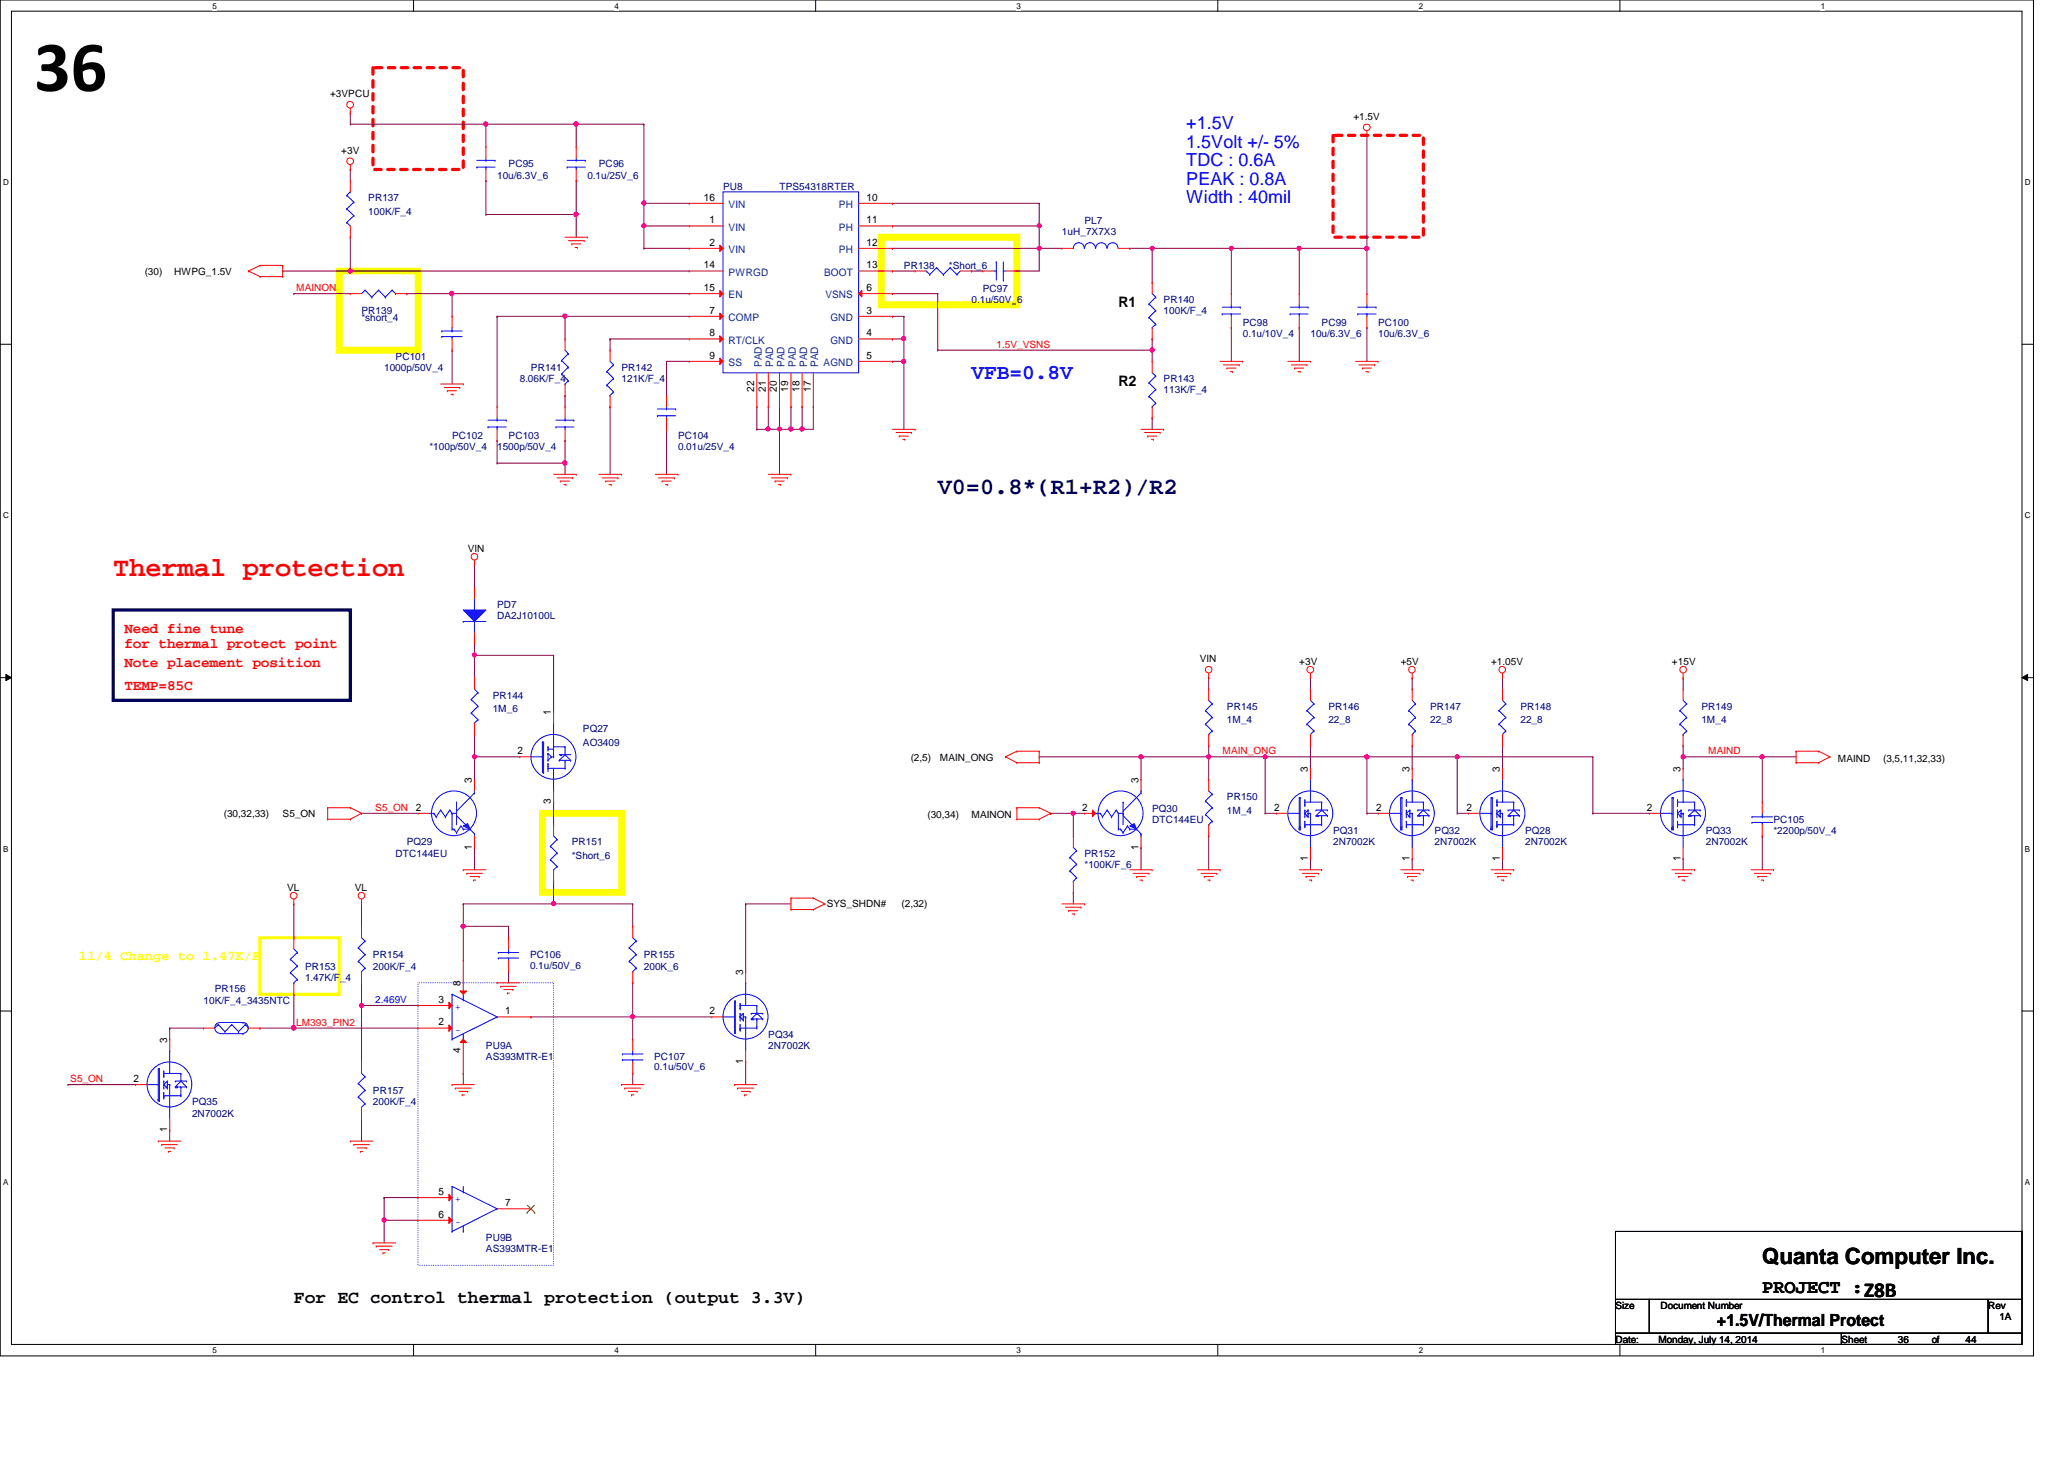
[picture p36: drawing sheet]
<svg xmlns="http://www.w3.org/2000/svg" width="297mm" height="210mm" viewBox="0 0 297 210" stroke-linecap="round" stroke-linejoin="round" font-family="sans-serif">
<defs><g id="words">
<text font-size="10.4" x="4.9" y="13.1">36</text>
<text font-size="3.9" fill="#f00" x="16.3" y="82.9">Thermal protection</text>
<text font-size="3.4" fill="#000040" x="135" y="71">V0=0.8*(R1+R2)/R2</text>
<text font-size="3.2" x="253.6" y="181.8">Quanta Computer Inc.</text>
<text font-size="3" fill="#00f" x="139.8" y="54.5">VFB=0.8V</text>
<text font-size="2.8" x="253.6" y="186">PROJECT :Z8B</text>
<g font-size="2.6" fill="#00f">
<text x="170.7" y="18.6">+1.5V</text>
<text x="170.7" y="21.3">1.5Volt +/- 5%</text>
<text x="170.7" y="23.9">TDC : 0.6A</text>
<text x="170.7" y="26.6">PEAK : 0.8A</text>
<text x="170.7" y="29.3">Width : 40mil</text>
</g>
<text font-size="2.6" x="42.3" y="187.4">For EC control thermal protection (output 3.3V)</text>
<text font-size="2.4" x="247.1" y="190.8">+1.5V/Thermal Protect</text>
<g font-size="2.1">
<text x="160.9" y="44.2">R1</text>
<text x="160.9" y="55.5">R2</text>
</g>
<g font-size="2.1" fill="#f00">
<text x="17.9" y="91.1">Need fine tune</text>
<text x="17.9" y="93.2">for thermal protect point</text>
<text x="17.9" y="96">Note placement position</text>
<text x="17.9" y="99.2">TEMP=85C</text>
</g>
<text font-size="1.9" fill="#ff0" x="11.4" y="138.1">11/4 Change to 1.47K/F</text>
<g font-size="1.5">
<text x="101.3" y="28.9">16</text>
<text x="124.7" y="28.9">10</text>
<text x="102.1" y="35.3">2</text>
<text x="102.1" y="32.1">1</text>
<text x="124.7" y="32.1">11</text>
<text x="124.7" y="35.3">12</text>
<text x="101.3" y="38.6">14</text>
<text x="101.3" y="41.9">15</text>
<text x="124.7" y="41.9">6</text>
<text x="124.7" y="38.6">13</text>
<text x="102.1" y="45.1">7</text>
<text x="124.7" y="45.1">3</text>
<text x="102.1" y="48.4">8</text>
<text x="102.1" y="51.6">9</text>
<text x="124.7" y="48.4">4</text>
<text x="124.7" y="51.6">5</text>
<text x="108.5" y="56.4" transform="rotate(-90 108.5 56.4)">22</text>
<text x="110.2" y="56.4" transform="rotate(-90 110.2 56.4)">21</text>
<text x="111.8" y="56.4" transform="rotate(-90 111.8 56.4)">20</text>
<text x="113.5" y="56.4" transform="rotate(-90 113.5 56.4)">19</text>
<text x="115.1" y="56.4" transform="rotate(-90 115.1 56.4)">18</text>
<text x="116.7" y="56.4" transform="rotate(-90 116.7 56.4)">17</text>
<text x="79.3" y="102.9" transform="rotate(-90 79.3 102.9)">1</text>
<text x="67.9" y="112.6" transform="rotate(-90 67.9 112.6)">3</text>
<text x="74.5" y="108.5">2</text>
<text x="163.8" y="112.6" transform="rotate(-90 163.8 112.6)">3</text>
<text x="188.2" y="111" transform="rotate(-90 188.2 111)">3</text>
<text x="202.9" y="111" transform="rotate(-90 202.9 111)">3</text>
<text x="215.9" y="111" transform="rotate(-90 215.9 111)">3</text>
<text x="241.8" y="111" transform="rotate(-90 241.8 111)">3</text>
<text x="59.9" y="116.6">2</text>
<text x="79.3" y="115.7" transform="rotate(-90 79.3 115.7)">3</text>
<text x="155.7" y="116.6">2</text>
<text x="183.4" y="116.6">2</text>
<text x="198" y="116.6">2</text>
<text x="211" y="116.6">2</text>
<text x="237" y="116.6">2</text>
<text x="67.9" y="122.2" transform="rotate(-90 67.9 122.2)">1</text>
<text x="163.8" y="122.2" transform="rotate(-90 163.8 122.2)">1</text>
<text x="188.2" y="123.9" transform="rotate(-90 188.2 123.9)">1</text>
<text x="202.9" y="123.9" transform="rotate(-90 202.9 123.9)">1</text>
<text x="215.9" y="123.9" transform="rotate(-90 215.9 123.9)">1</text>
<text x="241.8" y="123.9" transform="rotate(-90 241.8 123.9)">1</text>
<text x="66.3" y="141.9" transform="rotate(-90 66.3 141.9)">8</text>
<text x="106.9" y="140.3" transform="rotate(-90 106.9 140.3)">3</text>
<text x="63.1" y="144.3">3</text>
<text x="63.1" y="147.5">2</text>
<text x="72.7" y="145.9">1</text>
<text x="102.1" y="145.9">2</text>
<text x="19.2" y="155.7">2</text>
<text x="24" y="150" transform="rotate(-90 24 150)">3</text>
<text x="66.3" y="151.5" transform="rotate(-90 66.3 151.5)">4</text>
<text x="106.9" y="153.1" transform="rotate(-90 106.9 153.1)">1</text>
<text x="24" y="162.9" transform="rotate(-90 24 162.9)">1</text>
<text x="63.1" y="171.9">5</text>
<text x="72.7" y="173.5">7</text>
<text x="63.1" y="175.2">6</text>
</g>
<g font-size="1.5" fill="#004080">
<text x="104.9" y="29.9">VIN</text>
<text x="120.7" y="29.9">PH</text>
<text x="104.9" y="33.2">VIN</text>
<text x="120.7" y="33.2">PH</text>
<text x="104.9" y="36.4">VIN</text>
<text x="104.9" y="39.7">PWRGD</text>
<text x="118.6" y="39.7">BOOT</text>
<text x="120.7" y="36.4">PH</text>
<text x="104.9" y="42.9">EN</text>
<text x="104.9" y="46.2">COMP</text>
<text x="118.8" y="42.9">VSNS</text>
<text x="119.5" y="46.2">GND</text>
<text x="104.9" y="49.4">RT/CLK</text>
<text x="104.9" y="52.7">SS</text>
<text x="109.6" y="52.8" transform="rotate(-90 109.6 52.8)">PAD</text>
<text x="111.3" y="52.8" transform="rotate(-90 111.3 52.8)">PAD</text>
<text x="112.9" y="52.8" transform="rotate(-90 112.9 52.8)">PAD</text>
<text x="114.6" y="52.8" transform="rotate(-90 114.6 52.8)">PAD</text>
<text x="116.2" y="52.8" transform="rotate(-90 116.2 52.8)">PAD</text>
<text x="117.8" y="52.8" transform="rotate(-90 117.8 52.8)">PAD</text>
<text x="118.5" y="52.7">AGND</text>
<text x="119.5" y="49.4">GND</text>
</g>
<g font-size="1.4">
<text x="47.5" y="14">+3VPCU</text>
<text x="194.8" y="17.3">+1.5V</text>
<text x="49.1" y="22.1">+3V</text>
<text x="20.8" y="39.5">(30)</text>
<text x="25.1" y="39.5">HWPG_1.5V</text>
<text x="67.3" y="79.4">VIN</text>
<text x="172.7" y="95.3">VIN</text>
<text x="187" y="95.6">+3V</text>
<text x="201.6" y="95.6">+5V</text>
<text x="214.6" y="95.6">+1.05V</text>
<text x="240.6" y="95.6">+15V</text>
<text x="131.1" y="109.4">(2,5)</text>
<text x="135.3" y="109.4">MAIN_ONG</text>
<text x="264.5" y="109.6">MAIND</text>
<text x="271" y="109.6">(3,5,11,32,33)</text>
<text x="32.2" y="117.6">(30,32,33)</text>
<text x="40.7" y="117.6">S5_ON</text>
<text x="133.5" y="117.7">(30,34)</text>
<text x="139.8" y="117.7">MAINON</text>
<text x="41.3" y="128.1">VL</text>
<text x="51.1" y="128.1">VL</text>
<text x="119" y="130.6">SYS_SHDN#</text>
<text x="129.7" y="130.6">(2,32)</text>
<text x="232.5" y="188.3">Size</text>
<text x="239" y="188.3">Document Number</text>
<text x="286.1" y="188.3">Rev</text>
<text x="287.7" y="189.9">1A</text>
<text x="232.5" y="193.2">Date:</text>
<text x="238.7" y="193.2">Monday, July 14, 2014</text>
<text x="265" y="193.2">Sheet</text>
<text x="273.1" y="193.2">36</text>
<text x="278" y="193.2">of</text>
<text x="282.9" y="193.2">44</text>
</g>
<g font-size="1.4" fill="#000080">
<text x="53" y="29">PR137</text>
<text x="71.5" y="25.7">10u/6.3V_6</text>
<text x="73.2" y="24.1">PC95</text>
<text x="84.5" y="25.7">0.1u/25V_6</text>
<text x="86.2" y="24.1">PC96</text>
<text x="104.1" y="27.3">PU8</text>
<text x="112.2" y="27.3">TPS54318RTER</text>
<text x="53" y="30.9">100K/F_4</text>
<text x="152.8" y="33.9">1uH_7X7X3</text>
<text x="156.1" y="32.2">PL7</text>
<text x="130.1" y="38.7">PR138</text>
<text x="136.6" y="38.7">*Short_6</text>
<text x="141.4" y="42">PC97</text>
<text x="52" y="45.2">PR139</text>
<text x="52" y="46.2">*short_4</text>
<text x="139.8" y="43.6">0.1u/50V_6</text>
<text x="167.5" y="43.6">PR140</text>
<text x="167.5" y="45.2">100K/F_4</text>
<text x="178.9" y="46.9">PC98</text>
<text x="190.2" y="46.9">PC99</text>
<text x="198.3" y="46.9">PC100</text>
<text x="55.3" y="53.3">1000p/50V_4</text>
<text x="56.9" y="51.7">PC101</text>
<text x="76.4" y="53.3">PR141</text>
<text x="89.4" y="53.3">PR142</text>
<text x="178.9" y="48.5">0.1u/10V_4</text>
<text x="188.6" y="48.5">10u/6.3V_6</text>
<text x="198.3" y="48.5">10u/6.3V_6</text>
<text x="74.8" y="55">8.06K/F_4</text>
<text x="89.4" y="55">121K/F_4</text>
<text x="167.5" y="55">PR143</text>
<text x="167.5" y="56.6">113K/F_4</text>
<text x="61.8" y="64.7">*100p/50V_4</text>
<text x="65.1" y="63.1">PC102</text>
<text x="71.5" y="64.7">1500p/50V_4</text>
<text x="73.2" y="63.1">PC103</text>
<text x="97.6" y="63.1">PC104</text>
<text x="97.6" y="64.7">0.01u/25V_4</text>
<text x="71.5" y="87.5">PD7</text>
<text x="71.5" y="89.1">DA2J10100L</text>
<text x="70.9" y="100.5">PR144</text>
<text x="70.9" y="102.4">1M_6</text>
<text x="83.9" y="105.4">PQ27</text>
<text x="83.9" y="107.3">AO3409</text>
<text x="176.6" y="102.1">PR145</text>
<text x="176.6" y="104.1">1M_4</text>
<text x="191.2" y="102.1">PR146</text>
<text x="191.2" y="104.1">22_8</text>
<text x="205.8" y="102.1">PR147</text>
<text x="205.8" y="104.1">22_8</text>
<text x="218.8" y="102.1">PR148</text>
<text x="218.8" y="104.1">22_8</text>
<text x="244.9" y="102.1">PR149</text>
<text x="244.9" y="104.1">1M_4</text>
<text x="165.8" y="116.8">PQ30</text>
<text x="165.8" y="118.4">DTC144EU</text>
<text x="176.6" y="115.1">PR150</text>
<text x="176.6" y="117.1">1M_4</text>
<text x="255.2" y="118.4">PC105</text>
<text x="56.9" y="123.3">DTC144EU</text>
<text x="58.5" y="121.6">PQ29</text>
<text x="82.3" y="121.6">PR151</text>
<text x="82.3" y="123.6">*Short_6</text>
<text x="156.1" y="123.3">PR152</text>
<text x="156.1" y="124.9">*100K/F_6</text>
<text x="191.9" y="120">PQ31</text>
<text x="191.9" y="121.6">2N7002K</text>
<text x="206.5" y="120">PQ32</text>
<text x="206.5" y="121.6">2N7002K</text>
<text x="219.5" y="120">PQ28</text>
<text x="219.5" y="121.6">2N7002K</text>
<text x="245.5" y="120">PQ33</text>
<text x="245.5" y="121.6">2N7002K</text>
<text x="255.2" y="120">*2200p/50V_4</text>
<text x="53.7" y="137.9">PR154</text>
<text x="76.3" y="137.9">PC106</text>
<text x="92.7" y="137.9">PR155</text>
<text x="30.9" y="142.7">PR156</text>
<text x="43.9" y="139.5">PR153</text>
<text x="43.9" y="141.1">1.47K/F_4</text>
<text x="53.7" y="139.5">200K/F_4</text>
<text x="76.3" y="139.4">0.1u/50V_6</text>
<text x="92.7" y="139.5">200K_6</text>
<text x="29.3" y="144.4">10K/F_4_3435NTC</text>
<text x="110.6" y="149.3">PQ34</text>
<text x="69.9" y="150.9">PU9A</text>
<text x="69.9" y="152.5">AS393MTR-E1</text>
<text x="94.1" y="152.5">PC107</text>
<text x="94.1" y="154">0.1u/50V_6</text>
<text x="110.6" y="150.9">2N7002K</text>
<text x="27.6" y="159">PQ35</text>
<text x="27.6" y="160.7">2N7002K</text>
<text x="53.7" y="157.4">PR157</text>
<text x="53.7" y="159">200K/F_4</text>
<text x="69.9" y="178.5">PU9B</text>
<text x="69.9" y="180.2">AS393MTR-E1</text>
</g>
<g font-size="1.4" fill="#f00">
<text x="42.6" y="41.9">MAINON</text>
<text x="143.4" y="50">1.5V_VSNS</text>
<text x="175.9" y="108.5">MAIN_ONG</text>
<text x="245.8" y="108.5">MAIND</text>
<text x="54" y="116.7">S5_ON</text>
<text x="42.6" y="147.6">LM393_PIN2</text>
<text x="10.1" y="155.7">S5_ON</text>
</g>
<g font-size="1.4" fill="#00f">
<text x="54" y="144.3">2.469V</text>
<text x="65.5" y="145.4">+</text>
<text x="65.5" y="148.6">-</text>
<text x="65.5" y="173">+</text>
<text x="65.5" y="176.2">-</text>
</g>
<g font-size="1.2">
<text x="30.6" y="1.2">5</text>
<text x="88.4" y="1.2">4</text>
<text x="146.3" y="1.2">3</text>
<text x="204.2" y="1.2">2</text>
<text x="262" y="1.2">1</text>
<text x=".5" y="26.6">D</text>
<text x="291.4" y="26.6">D</text>
<text x=".5" y="74.5">C</text>
<text x="291.4" y="74.5">C</text>
<text x=".5" y="122.5">B</text>
<text x="291.4" y="122.5">B</text>
<text x=".5" y="170.5">A</text>
<text x="291.4" y="170.5">A</text>
<text x="30.6" y="194.6">5</text>
<text x="88.4" y="194.6">4</text>
<text x="146.3" y="194.6">3</text>
<text x="204.2" y="194.6">2</text>
<text x="262" y="194.6">1</text>
</g>
</g></defs>
<path d="M0 0h292.6v195.1h-292.6zM1.6 1.6h289.4v191.8h-289.4z" fill="none" stroke="#000" stroke-width=".14"/>
<g fill="#fff">
<path d="M30.6 .2h.6v1.3h-.6z"/>
<path d="M30.6 193.6h.6v1.3h-.6z"/>
</g>
<path d="M59.5 0v1.6M59.5 193.4v1.6" fill="none" stroke="#000" stroke-width=".14"/>
<g fill="#fff">
<path d="M88.4 .2h.6v1.3h-.6z"/>
<path d="M88.4 193.6h.6v1.3h-.6z"/>
</g>
<path d="M117.4 0v1.6M117.4 193.4v1.6" fill="none" stroke="#000" stroke-width=".14"/>
<g fill="#fff">
<path d="M146.3 .2h.6v1.3h-.6z"/>
<path d="M146.3 193.6h.6v1.3h-.6z"/>
</g>
<path d="M175.3 0v1.6M175.3 193.4v1.6" fill="none" stroke="#000" stroke-width=".14"/>
<g fill="#fff">
<path d="M204.2 .2h.6v1.3h-.6z"/>
<path d="M204.2 193.6h.6v1.3h-.6z"/>
</g>
<path d="M233.1 0v1.6M233.1 193.4v1.6" fill="none" stroke="#000" stroke-width=".14"/>
<g fill="#fff">
<path d="M262 .2h.6v1.3h-.6z"/>
<path d="M262 193.6h.6v1.3h-.6z"/>
<path d="M.5 25.6h.8v1.3h-.8z"/>
<path d="M291.4 25.6h.8v1.3h-.8z"/>
<path d="M.5 73.5h.8v1.3h-.8z"/>
<path d="M291.4 73.5h.8v1.3h-.8z"/>
</g>
<path d="M0 49.5h1.6M291 49.5h1.6" fill="none" stroke="#000" stroke-width=".14"/>
<g fill="#fff">
<path d="M.5 121.5h.7v1.3h-.7z"/>
<path d="M291.4 121.5h.7v1.3h-.7z"/>
</g>
<path d="M0 97.5h1.6M.8 97l.8 .5-.8 .4zM291 97.5l.8-.5v.9zM291 97.5h1.6" fill="none" stroke="#000" stroke-width=".14"/>
<path d="M.8 97l.8 .5-.8 .4zM291 97.5l.8-.5v.9z" fill="#000"/>
<g fill="#fff">
<path d="M.5 169.4h.7v1.3h-.7z"/>
<path d="M291.4 169.4h.7v1.3h-.7z"/>
</g>
<path d="M0 145.5h1.6M291 145.5h1.6" fill="none" stroke="#000" stroke-width=".14"/>
<path d="M16.3 87.8h34.1v13h-34.1z" fill="none" stroke="#000040" stroke-width=".47"/>
<path d="M60.2 141.4h19.5v40.6h-19.5z" fill="none" stroke="#00f" stroke-width=".14" stroke-dasharray="0 .3"/>
<path d="M37.4 134.9h11.4v8.1h-11.4z" fill="none" stroke="#ff0" stroke-width=".47"/>
<path d="M53.7 9.7h13v14.7h-13zM191.9 19.5h12.9v14.6h-12.9z" fill="none" stroke="#f00" stroke-width=".47" stroke-dasharray=".9 .9"/>
<path d="M48.8 39h11.4v11.4h-11.4zM126.8 34.1h19.5v9.8h-19.5zM78.1 117h11.3v11.4h-11.3z" fill="none" stroke="#ff0" stroke-width=".97"/>
<path d="M50.4 24.4h.1M50.4 34.1h.1M50.4 24.4v1.6M50.4 34.1v4.9M128.4 42.2h.1M128.4 42.2h6.6M135 42.2h.1M135 50.4h.1M135 42.2v8.2M135 50.4h30.8" fill="none" stroke="#800040" stroke-width=".14"/>
<circle cx="165.8" cy="50.4" r=".31" fill="#f0f"/>
<circle cx="165.8" cy="50.4" r=".31" fill="none" stroke="#f0f" stroke-width=".14"/>
<path d="M130.1 52h.1M130.1 52v9.8M165.8 48.8h.1M165.8 48.8v1.6" fill="none" stroke="#800040" stroke-width=".14"/>
<circle cx="130" cy="52" r=".3" fill="#f0f"/>
<circle cx="130" cy="52" r=".3" fill="none" stroke="#f0f" stroke-width=".14"/>
<g fill="none" stroke="#800040" stroke-width=".14">
<path d="M50.4 17.9h.1M50.4 17.9h19.5M110.6 58.5h.1M110.6 58.5v3.3M112.2 58.5h.1M112.2 58.5v3.3M113.8 58.5h.1M113.8 58.5v3.3M115.4 58.5h.1M115.4 58.5v3.3h-1.6M113.8 61.8h.1M42.3 143h.1"/>
<path d="M42.3 143v4.9"/>
</g>
<circle cx="110.5" cy="61.7" r=".3" fill="#f0f"/>
<circle cx="110.5" cy="61.7" r=".3" fill="none" stroke="#f0f" stroke-width=".14"/>
<path d="M92.7 17.9h.1M92.7 17.9v11.4M69.9 30.9h.1M69.9 30.9h13M108.9 58.5h.1M108.9 58.5v3.3M117 58.5h.1M117 58.5v3.3h-1.6M110.6 61.8h.1M110.6 61.8h1.6M115.4 61.8h.1" fill="none" stroke="#800040" stroke-width=".14"/>
<circle cx="115.4" cy="61.7" r=".31" fill="#f0f"/>
<circle cx="115.4" cy="61.7" r=".31" fill="none" stroke="#f0f" stroke-width=".14"/>
<path d="M69.9 17.9h.1M69.9 17.9v3.2" fill="none" stroke="#800040" stroke-width=".14"/>
<circle cx="69.9" cy="17.8" r=".31" fill="#f0f"/>
<circle cx="69.9" cy="17.8" r=".31" fill="none" stroke="#f0f" stroke-width=".14"/>
<path d="M196.7 19.5h.1M196.7 19.5v16.2M128.4 39h.1M128.4 32.5h.1M128.4 39h3.3M149.6 35.7h.1M149.6 29.3h.1M149.6 35.7h3.2M149.6 29.3v3.2h-21.2M149.6 35.7v3.3" fill="none" stroke="#800040" stroke-width=".14"/>
<circle cx="149.6" cy="32.5" r=".3" fill="#f0f"/>
<circle cx="149.6" cy="32.5" r=".3" fill="none" stroke="#f0f" stroke-width=".14"/>
<path d="M128.4 29.3h.1M128.4 29.3h21.2M128.4 45.5h.1M128.4 48.8h.1M128.4 45.5h1.7M128.4 48.8h1.7" fill="none" stroke="#800040" stroke-width=".14"/>
<circle cx="130" cy="48.7" r=".3" fill="#f0f"/>
<circle cx="130" cy="48.7" r=".3" fill="none" stroke="#f0f" stroke-width=".14"/>
<path d="M162.6 35.7h.1M162.6 35.7h3.2M165.8 35.7h.1M165.8 35.7v4.9M187 35.7h.1M187 35.7h9.7M128.4 52h.1M128.4 52h1.7" fill="none" stroke="#800040" stroke-width=".14"/>
<circle cx="196.7" cy="35.7" r=".31" fill="#f0f"/>
<circle cx="196.7" cy="35.7" r=".31" fill="none" stroke="#f0f" stroke-width=".14"/>
<circle cx="186.9" cy="35.7" r=".3" fill="#f0f"/>
<circle cx="186.9" cy="35.7" r=".3" fill="none" stroke="#f0f" stroke-width=".14"/>
<path d="M71.5 45.5h.1M71.5 45.5h9.8M71.5 45.5v13M71.5 63.4h.1M71.5 63.4v3.2M81.3 66.6h.1M81.3 66.6v1.6" fill="none" stroke="#800040" stroke-width=".14"/>
<circle cx="81.3" cy="66.6" r=".31" fill="#f0f"/>
<circle cx="81.3" cy="66.6" r=".31" fill="none" stroke="#f0f" stroke-width=".14"/>
<path d="M139.8 39h.1M139.8 39h1.6M146.3 39h.1M146.3 39h3.3M71.5 66.6h.1M81.3 63.4h.1M81.3 63.4v3.2h-9.8M112.2 61.8h.1M112.2 61.8v6.4" fill="none" stroke="#800040" stroke-width=".14"/>
<circle cx="112.2" cy="61.7" r=".3" fill="#f0f"/>
<circle cx="112.2" cy="61.7" r=".3" fill="none" stroke="#f0f" stroke-width=".14"/>
<g fill="none" stroke="#800040" stroke-width=".14">
<path d="M81.3 56.9h.1M81.3 45.5h.1M81.3 56.9v1.6M81.3 45.5h17.9M87.8 48.8h.1M87.8 58.5h.1M87.8 48.8h11.4M87.8 48.8v1.6M87.8 58.5v9.7M95.9 52h.1M95.9 52v4.9M95.9 52h3.3"/>
<path d="M95.9 61.8h.1M95.9 61.8v6.4"/>
</g>
<circle cx="81.3" cy="45.5" r=".3" fill="#f0f"/>
<circle cx="81.3" cy="45.5" r=".3" fill="none" stroke="#f0f" stroke-width=".14"/>
<path d="M82.9 17.9h.1M82.9 17.9h9.8M81.3 45.5h.1M81.3 45.5v3.3" fill="none" stroke="#800040" stroke-width=".14"/>
<circle cx="82.9" cy="17.8" r=".32" fill="#f0f"/>
<circle cx="82.9" cy="17.8" r=".32" fill="none" stroke="#f0f" stroke-width=".14"/>
<path d="M69.9 17.9h.1M69.9 17.9h13M82.9 17.9h.1M82.9 17.9v3.2M69.9 26h.1M69.9 26v4.9M82.9 30.9h.1M82.9 26h.1M82.9 26v8.1" fill="none" stroke="#800040" stroke-width=".14"/>
<circle cx="82.9" cy="30.9" r=".31" fill="#f0f"/>
<circle cx="82.9" cy="30.9" r=".31" fill="none" stroke="#f0f" stroke-width=".14"/>
<path d="M92.7 32.5h.1M92.7 35.7h.1M92.7 29.3h.1M92.7 32.5h6.5M92.7 35.7h6.5M92.7 29.3v6.4" fill="none" stroke="#800040" stroke-width=".14"/>
<circle cx="92.7" cy="32.5" r=".3" fill="#f0f"/>
<circle cx="92.7" cy="32.5" r=".3" fill="none" stroke="#f0f" stroke-width=".14"/>
<circle cx="92.7" cy="29.2" r=".3" fill="#f0f"/>
<circle cx="92.7" cy="29.2" r=".3" fill="none" stroke="#f0f" stroke-width=".14"/>
<g fill="none" stroke="#800040" stroke-width=".14">
<path d="M50.4 16.3h.1M50.4 16.3v1.6M92.7 29.3h.1M92.7 29.3h6.5M165.8 35.7h.1M165.8 35.7h21.2M177.2 35.7h.1M177.2 35.7v6.5M187 35.7h.1M187 35.7v6.5M196.7 35.7h.1M196.7 35.7v6.5"/>
<path d="M165.8 50.4h.1M165.8 50.4v1.6M177.2 47.1h.1M177.2 47.1v4.9M187 47.1h.1M187 47.1v4.9M196.7 47.1h.1M196.7 47.1v4.9M165.8 60.1h.1M165.8 60.1v1.7"/>
</g>
<circle cx="177.2" cy="35.7" r=".3" fill="#f0f"/>
<circle cx="177.2" cy="35.7" r=".3" fill="none" stroke="#f0f" stroke-width=".14"/>
<circle cx="165.8" cy="35.7" r=".3" fill="#f0f"/>
<circle cx="165.8" cy="35.7" r=".3" fill="none" stroke="#f0f" stroke-width=".14"/>
<path d="M65.1 42.2h.1M65.1 42.2h34.1M130.1 45.5h.1M130.1 45.5v3.3" fill="none" stroke="#800040" stroke-width=".14"/>
<circle cx="65" cy="42.2" r=".31" fill="#f0f"/>
<circle cx="65" cy="42.2" r=".31" fill="none" stroke="#f0f" stroke-width=".14"/>
<path d="M128.4 35.7h.1M128.4 35.7h21.2M42.3 42.2h.1M42.3 42.2h8.1M58.5 42.2h.1M58.5 42.2h6.6M65.1 50.4h.1M65.1 42.2h.1M65.1 42.2v3.3M65.1 50.4v4.8" fill="none" stroke="#800040" stroke-width=".14"/>
<circle cx="149.6" cy="35.7" r=".3" fill="#f0f"/>
<circle cx="149.6" cy="35.7" r=".3" fill="none" stroke="#f0f" stroke-width=".14"/>
<path d="M149.6 32.5h.1M149.6 32.5v3.2M112.2 61.8h.1M112.2 61.8h1.6" fill="none" stroke="#800040" stroke-width=".14"/>
<circle cx="113.8" cy="61.7" r=".3" fill="#f0f"/>
<circle cx="113.8" cy="61.7" r=".3" fill="none" stroke="#f0f" stroke-width=".14"/>
<path d="M50.4 39h.1M50.4 39h48.8M130.1 48.8h.1M130.1 48.8v3.2M108.9 61.8h.1M108.9 61.8h1.7" fill="none" stroke="#800040" stroke-width=".14"/>
<circle cx="50.4" cy="39" r=".31" fill="#f0f"/>
<circle cx="50.4" cy="39" r=".31" fill="none" stroke="#f0f" stroke-width=".14"/>
<path d="M40.7 39h.1M40.7 39h9.7M66.7 130h.1M66.7 130h13" fill="none" stroke="#800040" stroke-width=".14"/>
<circle cx="79.7" cy="130" r=".3" fill="#f0f"/>
<circle cx="79.7" cy="130" r=".3" fill="none" stroke="#f0f" stroke-width=".14"/>
<path d="M55.3 172.3h.1M55.3 172.3v3.3" fill="none" stroke="#800040" stroke-width=".14"/>
<circle cx="55.3" cy="175.5" r=".3" fill="#f0f"/>
<circle cx="55.3" cy="175.5" r=".3" fill="none" stroke="#f0f" stroke-width=".14"/>
<path d="M68.3 92.6h.1M68.3 92.6v1.7M37.4 147.9h.1M37.4 147.9h4.9" fill="none" stroke="#800040" stroke-width=".14"/>
<circle cx="42.3" cy="147.9" r=".32" fill="#f0f"/>
<circle cx="42.3" cy="147.9" r=".32" fill="none" stroke="#f0f" stroke-width=".14"/>
<path d="M68.3 94.3h.1M68.3 94.3v3.2M68.3 94.3h11.4M79.7 94.3h.1M79.7 94.3v8.1M79.7 115.4h.1M79.7 115.4v3.3M66.7 130h.1M66.7 130v3.3M79.7 130h.1M79.7 130h11.4" fill="none" stroke="#800040" stroke-width=".14"/>
<circle cx="68.3" cy="94.2" r=".3" fill="#f0f"/>
<circle cx="68.3" cy="94.2" r=".3" fill="none" stroke="#f0f" stroke-width=".14"/>
<path d="M68.3 108.9h.1M68.3 108.9v3.2M68.3 108.9h6.5" fill="none" stroke="#800040" stroke-width=".14"/>
<circle cx="68.3" cy="108.9" r=".3" fill="#f0f"/>
<circle cx="68.3" cy="108.9" r=".3" fill="none" stroke="#f0f" stroke-width=".14"/>
<path d="M52 117h.1M52 117h8.2M68.3 105.7h.1M68.3 105.7v3.2M66.7 133.3h.1M66.7 133.3v4.9M66.7 154.4h.1M66.7 154.4v1.6" fill="none" stroke="#800040" stroke-width=".14"/>
<circle cx="66.7" cy="133.3" r=".31" fill="#f0f"/>
<circle cx="66.7" cy="133.3" r=".31" fill="none" stroke="#f0f" stroke-width=".14"/>
<path d="M52 130h.1M52 130v3.3M66.7 133.3h.1M66.7 133.3h6.5M73.2 133.3h.1M73.2 139.8h.1M73.2 133.3v1.6M73.2 139.8v1.6M52 144.7h.1M52 144.7v8.1" fill="none" stroke="#800040" stroke-width=".14"/>
<circle cx="52" cy="144.6" r=".3" fill="#f0f"/>
<circle cx="52" cy="144.6" r=".3" fill="none" stroke="#f0f" stroke-width=".14"/>
<path d="M42.3 130h.1M42.3 130v4.9M42.3 147.9h.1M42.3 147.9h17.9M52 144.7h.1M52 144.7h8.2M91.1 154.4h.1M91.1 146.3h.1M91.1 146.3v3.2M91.1 154.4v1.6M52 160.9h.1M52 160.9v3.3" fill="none" stroke="#800040" stroke-width=".14"/>
<circle cx="91" cy="146.3" r=".31" fill="#f0f"/>
<circle cx="91" cy="146.3" r=".31" fill="none" stroke="#f0f" stroke-width=".14"/>
<g fill="none" stroke="#800040" stroke-width=".14">
<path d="M68.3 81.3h.1M68.3 81.3v3.2M151.2 117h.1M151.2 117h3.3M154.5 117h.1M154.5 117v3.3M229.2 108.9h.1M229.2 108.9v8.1M242.2 107.3h.1M242.2 108.9h.1M242.2 107.3v3.2M253.6 108.9h.1"/>
<path d="M253.6 108.9h4.9M68.3 121.9h.1M68.3 121.9v3.2M79.7 126.8h.1M79.7 126.8v3.2M91.1 130h.1M91.1 130v3.3M107.3 130h.1M107.3 130v9.8M107.3 130h6.5M242.2 123.5h.1M242.2 123.5v1.6"/>
<path d="M9.8 156h.1M9.8 156h9.7M24.4 147.9h.1M24.4 147.9v1.6M24.4 147.9h4.9M52 141.4h.1M52 141.4v3.3M76.4 146.3h.1M76.4 146.3h26M91.1 146.3h.1M91.1 141.4h.1M91.1 141.4v4.9"/>
<path d="M107.3 152.8h.1M107.3 152.8v3.2M24.4 162.6h.1M24.4 162.6v1.6"/>
</g>
<circle cx="253.6" cy="108.9" r=".31" fill="#f0f"/>
<circle cx="253.6" cy="108.9" r=".31" fill="none" stroke="#f0f" stroke-width=".14"/>
<g fill="none" stroke="#800040" stroke-width=".14">
<path d="M173.9 97.5h.1M173.9 97.5v1.6M188.6 97.5h.1M188.6 97.5v1.6M203.2 97.5h.1M203.2 97.5v1.6M154.5 117h.1M154.5 117h1.6M173.9 107.3h.1M173.9 107.3v1.6M182.1 117h.1M182.1 108.9h.1"/>
<path d="M182.1 117h1.6M182.1 108.9v8.1M188.6 107.3h.1M188.6 107.3v3.2M196.7 117h.1M196.7 108.9h.1M196.7 117h1.6M196.7 108.9v8.1M203.2 107.3h.1M203.2 107.3v3.2M253.6 108.9h.1M253.6 108.9v6.5"/>
<path d="M164.2 121.9h.1M164.2 121.9v3.2M188.6 123.5h.1M188.6 123.5v1.6M203.2 123.5h.1M203.2 123.5v1.6M253.6 120.3h.1M253.6 120.3v4.8"/>
</g>
<circle cx="154.4" cy="117" r=".3" fill="#f0f"/>
<circle cx="154.4" cy="117" r=".3" fill="none" stroke="#f0f" stroke-width=".14"/>
<path d="M164.2 108.9h.1M164.2 108.9v3.2M173.9 108.9h.1M173.9 108.9v3.2M209.7 108.9h.1M209.7 108.9h19.5M154.5 128.4h.1M154.5 128.4v1.6M173.9 120.3h.1M173.9 120.3v4.8" fill="none" stroke="#800040" stroke-width=".14"/>
<circle cx="209.7" cy="108.9" r=".3" fill="#f0f"/>
<circle cx="209.7" cy="108.9" r=".3" fill="none" stroke="#f0f" stroke-width=".14"/>
<path d="M173.9 108.9h.1M173.9 108.9h22.8M182.1 108.9h.1" fill="none" stroke="#800040" stroke-width=".14"/>
<circle cx="196.7" cy="108.9" r=".31" fill="#f0f"/>
<circle cx="196.7" cy="108.9" r=".31" fill="none" stroke="#f0f" stroke-width=".14"/>
<circle cx="182.1" cy="108.9" r=".3" fill="#f0f"/>
<circle cx="182.1" cy="108.9" r=".3" fill="none" stroke="#f0f" stroke-width=".14"/>
<path d="M164.2 108.9h.1M164.2 108.9h9.7" fill="none" stroke="#800040" stroke-width=".14"/>
<circle cx="173.9" cy="108.9" r=".3" fill="#f0f"/>
<circle cx="173.9" cy="108.9" r=".3" fill="none" stroke="#f0f" stroke-width=".14"/>
<circle cx="164.2" cy="108.9" r=".31" fill="#f0f"/>
<circle cx="164.2" cy="108.9" r=".31" fill="none" stroke="#f0f" stroke-width=".14"/>
<g fill="none" stroke="#800040" stroke-width=".14">
<path d="M216.2 97.5h.1M216.2 97.5v1.6M209.7 117h.1M209.7 108.9h.1M209.7 117h1.7M209.7 108.9v8.1M216.2 107.3h.1M216.2 107.3v3.2M242.2 108.9h.1M242.2 108.9h11.4M216.2 123.5h.1M216.2 123.5v1.6"/>
<path d="M55.3 172.3h.1M55.3 175.6h.1M55.3 172.3h4.9M55.3 175.6v3.2M55.3 175.6h4.9"/>
</g>
<circle cx="242.2" cy="108.9" r=".3" fill="#f0f"/>
<circle cx="242.2" cy="108.9" r=".3" fill="none" stroke="#f0f" stroke-width=".14"/>
<path d="M242.2 97.5h.1M242.2 97.5v1.6M149.6 108.9h.1M149.6 108.9h14.6M196.7 108.9h.1M196.7 108.9h13M229.2 117h.1M229.2 117h8.2" fill="none" stroke="#800040" stroke-width=".14"/>
<g fill="none" stroke="#f00" stroke-width=".14">
<path d="M50.4 16.3h.1M50.4 15.6v.7M196.7 19.5h.1M196.7 18.8v.7M35.8 39h.1M35.8 39l1.6 .8M37.4 38.2h.1M37.4 39.8h.1M37.4 38.2l-1.6 .8M37.4 38.2h3.3M37.4 39.8h3.3M40.7 38.2h.1"/>
<path d="M40.7 39.8h.1M40.7 38.2v1.6M50.4 24.4h.1M50.4 23.7v.7M81.3 34.1h3.2M81.8 34.6h2.3M82.3 35.1h.1M82.3 35.1h1.3M82.8 35.6h.3M83.1 35.6h.1M84.1 34.6h.1M84.5 34.1h.1"/>
<path d="M63.4 55.2h3.3M63.9 55.8h2.3M64.4 56.2h.1M64.4 56.2h1.3M64.9 56.7h.3M65.2 56.7h.1M66.2 55.8h.1M66.7 55.2h.1M175.6 52h3.3M176.1 52.5h2.2M176.6 53h.1M176.6 53h1.3"/>
<path d="M177 53.5h.4M177.4 53.5h.1M178.3 52.5h.1M178.9 52h.1M185.3 52h3.3M185.8 52.5h2.3M186.3 53h.1M186.3 53h1.3M186.8 53.5h.3M187.1 53.5h.1M188.1 52.5h.1M188.6 52h.1"/>
<path d="M195.1 52h3.2M195.6 52.5h2.3M196.1 53h.1M196.1 53h1.3M196.6 53.5h.3M196.9 53.5h.1M197.9 52.5h.1M198.3 52h.1M79.7 68.2h3.2M80.2 68.7h2.2M80.6 69.2h.1M80.6 69.2h1.4"/>
<path d="M81.1 69.7h.3M81.4 69.7h.1M82.4 68.7h.1M82.9 68.2h.1M86.2 68.2h3.2M86.7 68.7h2.2M87.2 69.2h.1M87.2 69.2h1.3M87.6 69.7h.4M88 69.7h.1M88.9 68.7h.1M89.4 68.2h.1"/>
<path d="M94.3 68.2h3.3M94.8 68.7h2.3M95.3 69.2h.1M95.3 69.2h1.3M95.8 69.7h.3M96.1 69.7h.1M97.1 68.7h.1M97.6 68.2h.1M110.6 68.2h3.2M111 68.7h2.3M111.5 69.2h.1M111.5 69.2h1.4"/>
<path d="M112 69.7h.3M112.3 69.7h.1M113.3 68.7h.1M113.8 68.2h.1M128.4 61.8h3.3M128.9 62.2h2.3M129.4 62.7h.1M129.4 62.7h1.3M129.9 63.2h.3M130.2 63.2h.1M131.2 62.2h.1M131.7 61.8h.1"/>
<path d="M164.2 61.8h3.3M164.7 62.2h2.3M165.2 62.7h.1M165.2 62.7h1.3M165.7 63.2h.3M166 63.2h.1M167 62.2h.1M167.5 61.8h.1M68.3 81.3h.1M68.3 80.6v.7M173.9 97.5h.1M173.9 96.9v.6"/>
<path d="M188.6 97.5h.1M188.6 99.1h.1M188.6 96.9v.6M188.6 99.1v1.7M203.2 97.5h.1M203.2 96.9v.6M216.2 97.5h.1M216.2 96.9v.6M242.2 97.5h.1M242.2 96.9v.6M47.2 117.9h.1M47.2 116.2h.1"/>
<path d="M47.2 116.2h3.2M47.2 117.9h3.2M47.2 116.2v1.7M50.4 116.2h.1M50.4 117.9h.1M50.4 116.2l1.6 .8M52 117h.1M52 117l-1.6 .9M144.7 108.9h.1M144.7 108.9l1.6 .8M146.3 117.9h.1M146.3 116.2h.1"/>
<path d="M146.3 108.1h.1M146.3 109.7h.1M146.3 116.2h3.3M146.3 117.9h3.3M146.3 108.1h3.3M146.3 109.7h3.3M146.3 116.2v1.7M146.3 108.1l-1.6 .8M149.6 116.2h.1M149.6 117.9h.1M149.6 109.7h.1M149.6 108.1h.1"/>
<path d="M149.6 116.2l1.6 .8M149.6 108.1v1.6M151.2 117h.1M151.2 117l-1.6 .9M188.6 107.3h.1M188.6 105.7v1.6M258.5 109.7h.1M258.5 108.1h.1M258.5 108.1h3.2M258.5 109.7h3.2M258.5 108.1v1.6M261.7 108.1h.1"/>
<path d="M261.7 109.7h.1M261.7 108.1l1.7 .8M263.4 108.9h.1M263.4 108.9l-1.7 .8M42.3 130h.1M42.3 129.4v.6M52 130h.1M52 129.4v.6M66.7 125.1h.1M66.7 125.1h3.2M67.2 125.6h.1M67.2 125.6h2.2"/>
<path d="M67.6 126.1h1.4M68.2 126.6h.1M68.2 126.6h.2M69 126.1h.1M91.1 133.3h.1M91.1 133.3v1.6M91.1 139.8v1.6M113.8 130.9h.1M113.8 129.2h.1M113.8 129.2h3.2M113.8 130.9h3.2M113.8 129.2v1.7"/>
<path d="M117 129.2h.1M117 130.9h.1M117 129.2l1.7 .8M118.7 130h.1M118.7 130l-1.7 .9M152.8 130h3.3M153.3 130.5h2.3M153.8 131h.1M153.8 131h1.3M154.3 131.5h.3M154.5 120.3h.1M154.5 128.4h.1"/>
<path d="M154.5 120.3v1.6M154.5 126.8v1.6M154.6 131.5h.1M155.6 130.5h.1M156.1 130h.1M162.6 125.1h3.2M163.1 125.6h2.3M163.6 126.1h.1M163.6 126.1h1.2M164 126.6h.4M164.4 126.6h.1M165.4 125.6h.1"/>
<path d="M165.8 125.1h.1M172.3 125.1h3.3M172.8 125.6h2.3M173.3 126.1h.1M173.3 126.1h1.3M173.8 126.6h.3M174.1 126.6h.1M175.1 125.6h.1M175.6 125.1h.1M187 125.1h3.2M187.4 125.6h2.3M188 126.1h.1"/>
<path d="M188 126.1h1.2M188.4 126.6h.4M188.8 126.6h.1M189.7 125.6h.1M190.2 125.1h.1M201.6 125.1h3.2M202.1 125.6h2.2M202.6 126.1h.1M202.6 126.1h1.3M203.1 126.6h.3M203.4 126.6h.1M204.3 125.6h.1"/>
<path d="M204.8 125.1h.1M214.6 125.1h3.2M215.1 125.6h2.3M215.6 126.1h.1M215.6 126.1h1.3M216.1 126.6h.3M216.4 126.6h.1M217.4 125.6h.1M217.8 125.1h.1M240.6 125.1h3.3M241.1 125.6h2.3M241.6 126.1h.1"/>
<path d="M241.6 126.1h1.3M242.1 126.6h.3M242.4 126.6h.1M243.4 125.6h.1M243.9 125.1h.1M252 125.1h3.2M252.5 125.6h2.3M253 126.1h.1M253 126.1h1.3M253.4 126.6h.4M253.8 126.6h.1M254.8 125.6h.1"/>
<path d="M255.2 125.1h.1M29.3 147.9h.1M29.3 147.9h1.6M35.8 147.9h1.6M37.4 147.9h.1M65.1 156h.1M65.1 156h3.2M65.5 156.5h.1M65.5 156.5h2.3M66 157h1.3M66.5 157.5h.1M66.5 157.5h.3"/>
<path d="M67.3 157h.1M71.5 141.4h.1M71.5 141.4h3.3M72 141.9h.1M72 141.9h2.3M72.5 142.4h1.3M73 142.9h.1M73 142.9h.3M73.8 142.4h.1M89.4 156h.1M89.4 156h3.3M89.9 156.5h.1"/>
<path d="M89.9 156.5h2.3M90.4 157h1.3M90.9 157.5h.1M90.9 157.5h.3M91.1 141.4h.1M91.7 157h.1M105.7 156h.1M105.7 156h3.2M106.2 156.5h.1M106.2 156.5h2.3M106.7 157h1.2M107.1 157.5h.1"/>
<path d="M107.1 157.5h.4M107.9 157h.1M22.8 164.2h.1M22.8 164.2h3.2M23.3 164.7h.1M23.3 164.7h2.2M23.7 165.1h1.4M24.3 165.7h.1M24.3 165.7h.3M25.1 165.1h.1M50.4 164.2h.1M50.4 164.2h3.3"/>
<path d="M50.9 164.7h.1M50.9 164.7h2.3M51.4 165.1h1.3M51.9 165.7h.1M51.9 165.7h.3M52.7 165.1h.1M53.7 178.8h.1M53.7 178.8h3.2M54.1 179.3h.1M54.1 179.3h2.3M54.6 179.8h1.4M56 179.8h.1"/>
<path d="M55.1 180.3h.1M55.1 180.3h.4"/>
<circle cx="50.4" cy="15.1" r=".48"/>
<circle cx="196.7" cy="18.3" r=".48"/>
<circle cx="50.4" cy="23.2" r=".48"/>
<circle cx="68.3" cy="80.1" r=".47"/>
<circle cx="173.9" cy="96.3" r=".47"/>
<circle cx="188.6" cy="96.3" r=".48"/>
<circle cx="203.2" cy="96.3" r=".47"/>
<circle cx="216.2" cy="96.3" r=".47"/>
<circle cx="242.2" cy="96.3" r=".47"/>
<circle cx="42.3" cy="128.9" r=".48"/>
<circle cx="52" cy="128.9" r=".47"/>
</g>
<path d="M232.5 177.2h58.5v9.7h-58.5zM232.5 186.9h4.9v4.9h-4.9zM232.5 191.8h32.5v1.6h-32.5zM237.4 186.9h48.7v4.9h-48.7zM265 191.8h26v1.6h-26zM286.1 186.9h4.9v4.9h-4.9z" fill="none" stroke="#000" stroke-width=".14"/>
<g fill="none" stroke="#00f" stroke-width=".14">
<path d="M188.1 102.2h.1M188.1 104.2h.1M188.1 102.2l1 1M188.1 104.2l1 1M188.6 105.7h.1M188.6 100.8l.5 .5M189.1 101.3h.1M189.1 103.2h.1M189.1 105.2h.1M189.1 101.3l-1 .9M189.1 103.2l-1 1M189.1 105.2l-.5 .5"/>
<path d="M90.5 136.4h.1M90.5 138.3h.1M90.5 136.4l1.1 .9M90.5 138.3l1.1 1M91.1 139.8h.1M91.1 134.9l.5 .5M91.6 135.4h.1M91.6 137.3h.1M91.6 139.3h.1M91.6 135.4l-1.1 1M91.6 137.3l-1.1 1M91.6 139.3l-.5 .5"/>
<path d="M154 123.4h.1M154 125.3h.1M154 123.4l.9 .9M154 125.3l.9 1M154.5 126.8h.1M154.5 121.9l.4 .5M154.9 122.4h.1M154.9 124.3h.1M154.9 126.3h.1M154.9 122.4l-.9 1M154.9 124.3l-.9 1M154.9 126.3l-.4 .5"/>
<path d="M31.4 147.4h.1M31.4 147.4l-.5 .5M31.4 147.4l1 1M31.7 148.7h3.3M32.4 148.4h.1M33.4 147.4h.1M33.4 147.4l-1 1M33.4 147.4l.9 1M34.3 148.4h.1M35 147.1h-3.3a.78 .78 0 0 0-.8 .8 .78 .78 0 0 0 .8 .8M35 147.1h.1M35 148.7h.1"/>
<path d="M35 147.1a.78 .78 0 0 1 .7 .8 .78 .78 0 0 1-.7 .8M35.3 147.4h.1M35.3 147.4l-1 1M35.3 147.4l.5 .5M35.8 147.9h.1"/>
</g>
<path d="M66.7 118.8l.6-.3 .3 .8z" fill="#00f"/>
<g fill="none" stroke="#00f" stroke-width=".14">
<path d="M49.9 32h.1M49.9 30.1h.1M49.9 28.1h.1M49.9 32l.5 .5M49.9 30.1l1 .9M49.9 28.1l1 1M50.4 27.6h.1M50.4 27.6l-.5 .5M50.9 31h.1M50.9 29.1h.1M50.9 31l-1 1M50.9 29.1l-1 1"/>
<path d="M133.3 39h.1M133.3 39l.5 .5M133.8 39.5h.1M134.8 38.5h.1M134.8 38.5l1 1M134.8 38.5l-1 1M135.8 39.5h.1M136.7 38.5h.1M136.7 38.5l1 1M136.7 38.5l-.9 1M137.7 39.5h.1M138.2 39l-.5 .5"/>
<path d="M87.3 53.5h.1M87.3 55.4h.1M87.3 53.5l1 .9M87.3 55.4l1 1M87.8 56.9h.1M87.8 52l.5 .5M88.3 52.5h.1M88.3 54.4h.1M88.3 56.4h.1M88.3 52.5l-1 1M88.3 54.4l-1 1M88.3 56.4l-.5 .5"/>
<path d="M185.7 45.2h.1M185.7 45.2h2.6M185.7 44.2h2.6M187 44.2h.1M187 45.2h.1M187 43.9v.3M187 45.2v.3M188.3 44.2h.1M195.4 45.2h.1M195.4 45.2h2.6M195.4 44.2h2.6M196.7 44.2h.1"/>
<path d="M196.7 45.2h.1M196.7 43.9v.3M196.7 45.2v.3M198 44.2h.1M70.2 61.4h.1M70.2 60.5h2.7M70.2 61.4h2.7M71.5 61.4h.1M71.5 60.5h.1M71.5 60.1v.4M71.5 61.4v.4M72.9 60.5h.1"/>
<path d="M61.8 117h.6M62.4 117h.1M62.4 117l.4 .5M62.8 117.5h.1M63.4 116.5h.1M63.4 116.5l-.6 1M63.4 116.5l.7 1M64.1 117.5h.1M64.7 116.5h.1M64.7 116.5l-.6 1M64.7 116.5l.4 .5M65.1 117h.1"/>
<path d="M65.1 119.3h.1M65.1 117h.6M65.1 117v2.3M65.1 119.3h.3M65.4 119.3h.1M65.4 119.3l.3 .5M65.7 117h.1M65.7 115.4h.1M65.7 119.8h.1M65.7 115.4v3.3M65.7 117.3l1.3 1.4M66.3 118.8h.1"/>
<path d="M66.3 118.8l-.6 1M66.3 118.8l.4 .5M66.7 118.8l.6-.3 .3 .8zM66.7 119.3h.1M66.7 119.3h.9M67 118.7h.1M67.6 119.3h.1M67.6 119.3l.7 .7M68.3 120h.1M68.3 114.1h.1M68.3 113.8h.1M68.3 113.8v.3"/>
<path d="M68.3 120v.3M68.3 114.1l-2.6 2.6M173.5 102.2h.1M173.5 104.2h.1M173.5 115.2h.1M173.5 117.2h.1M173.5 102.2l1 1M173.5 104.2l1 1M173.5 115.2l1 1M173.5 117.2l1 1M173.9 105.7h.1M173.9 118.7h.1"/>
<path d="M173.9 100.8l.6 .5M173.9 113.8l.6 .5M174.5 101.3h.1M174.5 103.2h.1M174.5 105.2h.1M174.5 114.3h.1M174.5 116.2h.1M174.5 118.2h.1M174.5 101.3l-1 .9M174.5 103.2l-1 1M174.5 105.2l-.6 .5M174.5 114.3l-1 .9"/>
<path d="M174.5 116.2l-1 1M174.5 118.2l-.6 .5M200 117h1.6M201.6 119.1h.1M201.6 117h.1M201.6 119.3h.1M201.6 119.3h.2M201.8 114.8h.1M201.8 119h.1M201.8 119.3h.1M201.8 114.8h-.2v4.5M201.8 114.8v4.5"/>
<path d="M202.4 115.4h.1M202.4 117h.1M202.4 116.5h.1M202.4 117.5h.1M202.4 118.2h.1M202.4 118.8h.1M202.4 115.1h.1M202.4 115.7h.1M202.4 115.9h.1M202.4 118.7h.1M202.4 119h.1M202.4 115.4h2.4"/>
<path d="M202.4 118.7h2.4M202.4 117l.5 .5M202.4 115.1v.8M202.4 116.5v1M202.4 118.2v.8M202.7 117.3h.1M202.9 117.5h.1M202.9 116.5h.1M202.9 117h.1M202.9 117h.3M202.9 116.5l-.5 .5M202.9 116.5v1"/>
<path d="M203.2 117h.1M203.2 112.1h.1M203.2 112.1v3.3M203.2 117v4.9M204 117.3h.1M204 116.5h.1M204 117.3h1.7M204 116.5h1.7M204.2 117.3h.1M204.3 117.3h.1M204.8 117.3h.1M204.8 115.4h.1"/>
<path d="M204.8 116.5h.1M204.8 118.7h.1M204.8 115.4v1.1M204.8 117.3v1.4M204.8 116.5l.9 .8M204.8 116.5l-.8 .8M205.7 117.3h.1M205.7 116.5h.1M213 117h1.6M214.6 119.1h.1M214.6 117h.1M214.6 119.3h.1"/>
<path d="M214.6 119.3h.2M214.8 114.8h.1M214.8 119h.1M214.8 119.3h.1M214.8 114.8h-.2v4.5M214.8 114.8v4.5M215.4 115.4h.1M215.4 117h.1M215.4 116.5h.1M215.4 117.5h.1M215.4 118.2h.1M215.4 118.8h.1"/>
<path d="M215.4 115.1h.1M215.4 115.7h.1M215.4 115.9h.1M215.4 118.7h.1M215.4 119h.1M215.4 115.4h2.4M215.4 118.7h2.4M215.4 117l.3 .3M215.4 115.1v.8M215.4 116.5v1M215.4 118.2v.8M215.7 102.2h.1"/>
<path d="M215.7 104.2h.1M215.7 117.3h.1M215.7 102.2l1 1M215.7 104.2l1 1M215.7 117.3l.2 .2M215.9 117.5h.1M215.9 116.5h.1M215.9 117h.1M215.9 117h.3M215.9 116.5l-.5 .5M215.9 116.5v1M216.2 105.7h.1"/>
<path d="M216.2 117h.1M216.2 112.1h.1M216.2 100.8l.5 .5M216.2 112.1v3.3M216.2 117v4.9M216.7 101.3h.1M216.7 103.2h.1M216.7 105.2h.1M216.7 101.3l-1 .9M216.7 103.2l-1 1M216.7 105.2l-.5 .5M217 117.3h.1"/>
<path d="M217 116.5h.1M217 117.3h1.6M217 116.5h1.6M217.2 117.3h.1M217.4 117.3h.1M217.8 117.3h.1M217.8 115.4h.1M217.8 116.5h.1M217.8 118.7h.1M217.8 115.4v1.1M217.8 117.3v1.4M217.8 116.5l.8 .8"/>
<path d="M217.8 116.5l-.8 .8M218.6 117.3h.1M218.6 116.5h.1M239 117h1.6M240.6 119.1h.1M240.6 117h.1M240.6 119.3h.1M240.6 119.3h.2M240.8 114.8h.1M240.8 119h.1M240.8 119.3h.1M240.8 114.8h-.2v4.5"/>
<path d="M240.8 114.8v4.5M241.4 115.4h.1M241.4 117h.1M241.4 116.5h.1M241.4 117.5h.1M241.4 118.2h.1M241.4 118.8h.1M241.4 115.1h.1M241.4 115.7h.1M241.4 115.9h.1M241.4 118.7h.1M241.4 119h.1"/>
<path d="M241.4 115.4h2.5M241.4 117l.5 .5M241.4 115.1v.8M241.4 116.5v1M241.4 118.2v.8M241.4 118.7h2.5M241.8 117.3h.1M241.9 117.5h.1M241.9 116.5h.1M241.9 117h.1M241.9 117h.3M241.9 116.5l-.5 .5"/>
<path d="M241.9 116.5v1M242.2 117h.1M242.2 112.1h.1M242.2 112.1v3.3M242.2 117v4.9M243 117.3h.1M243 116.5h.1M243 117.3h1.7M243 116.5h1.7M243.2 117.3h.1M243.4 117.3h.1M243.9 117.3h.1"/>
<path d="M243.9 115.4h.1M243.9 116.5h.1M243.9 118.7h.1M243.9 115.4v1.1M243.9 117.3v1.4M243.9 116.5l.8 .8M243.9 116.5l-.9 .8M244.7 117.3h.1M244.7 116.5h.1M68.3 120.3h.1M71.7 137h.1M71.7 137.8h.1"/>
<path d="M71.7 137h2.9M71.7 137.8h2.9M73.2 137.8h.1M73.2 137h.1M73.2 136.5v.5M73.2 137.8v.4M65.1 149.5h.1M65.1 143h.1M65.1 143v6.5M65.1 143l6.4 3.3M66.7 143.8h.1M66.7 149.5h.1"/>
<path d="M66.7 143v.8M66.7 148.7v.8M71.5 146.3h.1M71.5 146.3l-6.4 3.2M104.1 146.3h1.6M105.7 148.4h.1M105.7 146.3h.1M105.7 148.5h.1M105.8 144h.1M105.8 148.3h.1M105.8 148.5h.1M105.8 144h-.1v4.5"/>
<path d="M105.8 144v4.5M106.5 144.7h.1M106.5 146.3h.1M106.5 145.8h.1M106.5 146.8h.1M106.5 147.4h.1M106.5 148.1h.1M106.5 144.4h.1M106.5 145h.1M106.5 145.2h.1M106.5 147.9h.1M106.5 148.3h.1"/>
<path d="M106.5 144.7h2.4M106.5 146.3l.5 .5M106.5 144.4v.8M106.5 145.8v1M106.5 147.4v.9M106.5 147.9h2.4M106.8 146.6h.1M107 146.8h.1M107 145.8h.1M107 146.3h.1M107 146.3h.3M107 145.8l-.5 .5"/>
<path d="M107 145.8v1M107.3 146.3h.1M107.3 141.4h.1M107.3 141.4v3.3M107.3 146.3v4.9M108.1 146.6h.1M108.1 145.8h.1M108.1 146.6h1.7M108.1 145.8h1.7M108.3 146.6h.1M108.5 146.6h.1M108.9 146.6h.1"/>
<path d="M108.9 144.7h.1M108.9 145.8h.1M108.9 147.9h.1M108.9 144.7v1.1M108.9 146.6v1.3M108.9 145.8l.9 .8M108.9 145.8l-.8 .8M109.8 146.6h.1M109.8 145.8h.1"/>
<circle cx="65.3" cy="117" r="3.2"/>
<circle cx="203.2" cy="117" r="3.2"/>
<circle cx="216.2" cy="117" r="3.2"/>
<circle cx="242.2" cy="117" r="3.2"/>
<circle cx="107.3" cy="146.3" r="3.2"/>
</g>
<g fill="none" stroke="#f00" stroke-width=".14">
<path d="M50.4 34.1h.1M50.4 26h.1M50.4 26v1.6M50.4 32.5v1.6M131.7 39h.1M131.7 39h1.6M138.2 39h1.6M139.8 39h.1M71.5 58.5h.1M71.5 58.5v1.6M87.8 50.4h.1M87.8 58.5h.1"/>
<path d="M87.8 50.4v1.6M87.8 56.9v1.6M187 42.2h.1M187 47.1h.1M187 42.2v1.7M187 45.5v1.6M196.7 42.2h.1M196.7 47.1h.1M196.7 42.2v1.7M196.7 45.5v1.6M71.5 63.4h.1M71.5 61.8v1.6"/>
<path d="M173.9 99.1h.1M173.9 99.1v1.7M216.2 99.1h.1M216.2 99.1v1.7M60.2 117h.1M60.2 117h1.6M68.3 112.1h.1M68.3 112.1v1.7M173.9 107.3h.1M173.9 112.1h.1M173.9 105.7v1.6M173.9 112.1v1.7"/>
<path d="M173.9 118.7v1.6M198.3 117h.1M198.3 117h1.7M203.2 110.5h.1M203.2 110.5v1.6M211.4 117h.1M211.4 117h1.6M216.2 107.3h.1M216.2 110.5h.1M216.2 105.7v1.6M216.2 110.5v1.6M237.4 117h.1"/>
<path d="M237.4 117h1.6M242.2 110.5h.1M242.2 110.5v1.6M68.3 121.9h.1M68.3 120.3v1.6M73.2 139.8h.1M73.2 134.9h.1M73.2 134.9v1.6M73.2 138.2v1.6M107.3 139.8h.1M107.3 139.8v1.6M173.9 120.3h.1"/>
<path d="M203.2 123.5h.1M203.2 121.9v1.6M216.2 123.5h.1M216.2 121.9v1.6M242.2 123.5h.1M242.2 121.9v1.6M102.4 146.3h.1M102.4 146.3h1.7M107.3 152.8h.1M107.3 151.2v1.6"/>
</g>
<path d="M64.6 144.2l.5 .5-.5 .4z" fill="#f00"/>
<path d="M60.2 144.7h.1M60.2 144.7h4.9M64.6 144.2l.5 .5-.5 .4z" fill="none" stroke="#f00" stroke-width=".14"/>
<path d="M64.6 147.4l.5 .5-.5 .5z" fill="#f00"/>
<path d="M60.2 147.9h.1M60.2 147.9h4.9M64.6 147.4l.5 .5-.5 .5zM71.5 146.3h4.9M76.4 146.3h.1" fill="none" stroke="#f00" stroke-width=".14"/>
<path d="M66.2 142.6h.9l-.4 .4z" fill="#f00"/>
<path d="M66.7 138.2h.1M66.7 138.2v4.8M66.2 142.6h.9l-.4 .4z" fill="none" stroke="#f00" stroke-width=".14"/>
<path d="M66.2 150l.5-.5 .4 .5z" fill="#f00"/>
<g fill="none" stroke="#f00" stroke-width=".14">
<path d="M152.8 35.7h.1M152.8 35.7h1.7M160.9 35.7h1.7M162.6 35.7h.1M74.8 108.9h.1M74.8 108.9h1.6M79.7 115.4h.1M79.7 102.4h.1M79.7 102.4v1.6M79.7 113.8v1.6M66.2 150l.5-.5 .4 .5zM66.7 154.4h.1"/>
<path d="M66.7 149.5v4.9"/>
</g>
<g fill="none" stroke="#00f" stroke-width=".14">
<path d="M154.5 35.7a.78 .78 0 0 1 .8-.8 .78 .78 0 0 1 .7 .8M156.1 35.7a.78 .78 0 0 1 .8-.8 .78 .78 0 0 1 .7 .8M157.7 35.7a.8 .8 0 0 1 .8-.8 .8 .8 0 0 1 .8 .8M159.3 35.7a.78 .78 0 0 1 .8-.8 .78 .78 0 0 1 .8 .8M76.4 108.9h1.7M78.1 106.8h.1M78.1 108.9h.1M78.1 106.8v4.4h.1M78.2 111.2h.1M78.2 106.9h.1M78.2 106.8h.1M78.2 106.8v4.4"/>
<path d="M78.9 110.5h.1M78.9 110.2h.1M78.9 109.9h.1M78.9 107.8h.1M78.9 107.4h.1M78.9 108.4h.1M78.9 109.4h.1M78.9 110.5h2.4M78.9 107.4v.7M78.9 108.4v1M78.9 109.9v1.1M78.9 107.8h.8"/>
<path d="M78.9 108.4l.5 .5M79.4 108.9h.1M79.4 108.9h.3M79.4 108.9l-.5 .5M79.7 108.9h.1M79.7 113.8h.1M79.7 104v4.9M79.7 110.5v3.3M79.7 107.4h1.6M80.5 109.4h.1M80.5 108.6h1.6M80.5 109.4h1.6"/>
<path d="M80.6 108.6h.1M80.8 108.6h.1M81.3 107.4h.1M81.3 108.6h.1M81.3 110.5h.1M81.3 109.4h.1M81.3 107.4v1.2M81.3 109.4v1.1M81.3 108.6l-.8 .8M81.3 108.6l.8 .8M82.1 109.4h.1"/>
<circle cx="79.7" cy="108.9" r="3.2"/>
</g>
<path d="M66.7 87.8h3.2l-1.6 1.6z" fill="#00f"/>
<g fill="none" stroke="#00f" stroke-width=".14">
<path d="M66.7 87.8h3.2l-1.6 1.6zM66.7 89.4h.1M66.7 89.4h3.2M68.3 87.8h.1M68.3 91h.1M68.3 86.1v1.7M68.3 89.4v1.6M65.1 177.2h.1M65.1 170.7h.1M65.1 170.7l6.4 3.2M65.1 170.7v6.5M66.7 171.5h.1"/>
<path d="M66.7 177.2h.1M66.7 170.7v.8M66.7 176.4v.8M71.5 173.9h.1M71.5 173.9l-6.4 3.3"/>
</g>
<path d="M68.3 84.5h.1M68.3 92.6h.1M68.3 84.5v1.6M68.3 91v1.6" fill="none" stroke="#f00" stroke-width=".14"/>
<path d="M64.6 171.8l.5 .5-.5 .5z" fill="#f00"/>
<path d="M60.2 172.3h.1M60.2 172.3h4.9M64.6 171.8l.5 .5-.5 .5z" fill="none" stroke="#f00" stroke-width=".14"/>
<path d="M64.6 175.1l.5 .5-.5 .4z" fill="#f00"/>
<g fill="none" stroke="#f00" stroke-width=".14">
<path d="M141.4 39h.1M141.4 39h1.7M144.7 39h1.6M146.3 39h.1M65.1 50.4h.1M65.1 45.5h.1M65.1 45.5v1.6M65.1 48.8v1.6M95.9 56.9h.1M95.9 56.9v1.6M95.9 61.8h.1M95.9 60.1v1.7"/>
<path d="M68.3 97.5h.1M68.3 97.5v1.6M68.3 105.7h.1M68.3 104v1.7M253.6 115.4h.1M253.6 115.4v1.6M253.6 118.7v1.6M253.6 120.3h.1M60.2 175.6h.1M60.2 175.6h4.9M64.6 175.1l.5 .5-.5 .4zM71.5 173.9h4.9"/>
<path d="M76.4 173.9h.1"/>
</g>
<path d="M75.9 174.5h.1M75.9 173.4l1.1 1.1M76.9 173.4l-1 1.1M77 174.5h.1" fill="none" stroke="#804000" stroke-width=".14"/>
<g fill="none" stroke="#00f" stroke-width=".14">
<path d="M104.1 27.6h19.5v26h-19.5zM143.1 39h.3M143.4 39h.1M143.4 37.7h.1M143.4 37.7v2.6M144.4 39h.1M144.4 39h.3M144.4 37.7v2.6M63.6 47.6h.1M63.6 48.4h.1M63.6 47.6h2.9M63.6 48.4h2.9"/>
<path d="M65.1 48.4h.1M65.1 47.6h.1M65.1 47.1v.5M65.1 48.4v.4M94.6 59.8h.1M94.6 59.8h2.6M94.6 58.8h2.6M95.9 58.8h.1M95.9 59.8h.1M95.9 58.5v.3M95.9 59.8v.3M97.2 58.8h.1"/>
<path d="M144.4 40.3h.1M68.3 99.1l.5 .6M68.8 99.7h.1M68.8 99.7l-1 .9M67.8 100.6h.1M67.8 102.6h.1M67.8 100.6l1 1M67.8 102.6l1 .9M68.3 104h.1M68.8 101.6h.1M68.8 103.5h.1M68.8 101.6l-1 1"/>
<path d="M68.8 103.5l-.5 .5M252.1 117.5h.1M252.1 118.3h.1M252.1 117.5h3M252.1 118.3h3M253.6 118.3h.1M253.6 117.5h.1M253.6 117v.5M253.6 118.3v.4"/>
</g>
<path d="M123.6 42.2l.4-.4v.9z" fill="#f00"/>
<path d="M99.2 29.3h.1M99.2 29.3h4.9M123.6 42.2l.4-.4v.9zM123.6 42.2h4.8M128.4 42.2h.1" fill="none" stroke="#f00" stroke-width=".14"/>
<path d="M103.6 35.3l.5 .4-.5 .5z" fill="#f00"/>
<g fill="none" stroke="#f00" stroke-width=".14">
<path d="M99.2 35.7h.1M99.2 39h.1M99.2 32.5h.1M99.2 35.7h4.9M99.2 39h4.9M99.2 32.5h4.9M103.6 35.3l.5 .4-.5 .5zM123.6 35.7h4.8M123.6 39h4.8M123.6 32.5h4.8M123.6 29.3h4.8M128.4 39h.1"/>
<path d="M128.4 32.5h.1M128.4 35.7h.1M128.4 29.3h.1"/>
</g>
<path d="M103.6 41.8l.5 .4-.5 .5z" fill="#f00"/>
<path d="M99.2 42.2h.1M99.2 42.2h4.9M103.6 41.8l.5 .4-.5 .5zM123.6 45.5h4.8M128.4 45.5h.1" fill="none" stroke="#f00" stroke-width=".14"/>
<path d="M103.6 45l.5 .5-.5 .5z" fill="#f00"/>
<path d="M99.2 45.5h.1M99.2 45.5h4.9M103.6 45l.5 .5-.5 .5z" fill="none" stroke="#f00" stroke-width=".14"/>
<path d="M103.6 48.3l.5 .5-.5 .4z" fill="#f00"/>
<path d="M99.2 48.8h.1M99.2 48.8h4.9M103.6 48.3l.5 .5-.5 .4z" fill="none" stroke="#f00" stroke-width=".14"/>
<path d="M103.6 51.5l.5 .5-.5 .5z" fill="#f00"/>
<g fill="none" stroke="#f00" stroke-width=".14">
<path d="M99.2 52h.1M99.2 52h4.9M103.6 51.5l.5 .5-.5 .5zM108.9 58.5h.1M108.9 53.6v4.9M110.6 58.5h.1M110.6 53.6v4.9M112.2 58.5h.1M112.2 53.6v4.9M113.8 58.5h.1M113.8 53.6v4.9M115.4 58.5h.1"/>
<path d="M115.4 53.6v4.9M117 58.5h.1M117 53.6v4.9M123.6 52h4.8M123.6 48.8h4.8M128.4 48.8h.1M128.4 52h.1M19.5 156h.1M19.5 156h1.7M24.4 149.5h.1M24.4 149.5v1.7M52 152.8h.1"/>
<path d="M52 152.8v1.6M52 159.3v1.6M24.4 162.6h.1M24.4 160.9v1.7M52 160.9h.1"/>
</g>
<g fill="none" stroke="#00f" stroke-width=".14">
<path d="M21.2 156h1.6M22.8 158.2h.1M22.8 156h.1M22.8 158.3h.1M22.9 153.8h.1M22.9 158h.1M22.9 158.3h.1M22.9 153.8h-.1v4.5M22.9 153.8v4.5M23.6 154.4h.1M23.6 156h.1M23.6 155.5h.1"/>
<path d="M23.6 156.5h.1M23.6 157.2h.1M23.6 157.8h.1M23.6 154.1h.1M23.6 154.7h.1M23.6 154.9h.1M23.6 157.6h.1M23.6 158h.1M23.6 154.4h2.4M23.6 156l.5 .5M23.6 154.1v.8M23.6 155.5v1"/>
<path d="M23.6 157.2v.8M23.6 157.6h2.4M23.9 156.4h.1M24.1 156.5h.1M24.1 155.5h.1M24.1 156h.1M24.1 156h.3M24.1 155.5l-.5 .5M24.1 155.5v1M24.4 156h.1M24.4 151.2h.1M24.4 151.2v3.2"/>
<path d="M24.4 156v4.9M25.2 156.4h.1M25.2 155.5h.1M25.2 156.4h1.6M25.2 155.5h1.6M25.4 156.4h.1M25.5 156.4h.1M26 156.4h.1M26 154.4h.1M26 155.5h.1M26 157.6h.1M26 154.4v1.1"/>
<path d="M26 156.4v1.2M26 155.5l.8 .9M26 155.5l-.8 .9M26.8 156.4h.1M26.8 155.5h.1M51.6 155.9h.1M51.6 157.8h.1M51.6 155.9l.9 .9M51.6 157.8l.9 1M52 159.3h.1M52 154.4l.5 .5M52.5 154.9h.1"/>
<path d="M52.5 156.8h.1M52.5 158.8h.1M52.5 154.9l-.9 1M52.5 156.8l-.9 1M52.5 158.8l-.5 .5"/>
<circle cx="24.4" cy="156" r="3.2"/>
</g>
<path d="M162.6 118.8l.6-.3 .4 .8z" fill="#00f"/>
<g fill="none" stroke="#00f" stroke-width=".14">
<path d="M157.7 117h.7M158.4 117h.1M158.4 117l.3 .5M158.7 117.5h.1M159.3 116.5h.1M159.3 116.5l-.6 1M159.3 116.5l.7 1M160 117.5h.1M160.7 116.5h.1M160.7 116.5l-.7 1M160.7 116.5l.2 .5M160.9 117h.1"/>
<path d="M160.9 119.3h.1M160.9 117h.7M160.9 117v2.3M160.9 119.3h.4M161.3 119.3h.1M161.3 119.3l.3 .5M161.6 117h.1M161.6 115.4h.1M161.6 119.8h.1M161.6 115.4v3.3M161.6 117.3l1.3 1.4M162.3 118.8h.1"/>
<path d="M162.3 118.8l-.7 1M162.3 118.8l.3 .5M162.6 118.8l.6-.3 .4 .8zM162.6 119.3h.1M162.6 119.3h1M162.9 118.7h.1M163.6 119.3h.1M163.6 119.3l.6 .7M164.2 120h.1M164.2 114.1h.1M164.2 113.8h.1M164.2 113.8v.3"/>
<path d="M164.2 120v.3M164.2 114.1l-2.6 2.6M164.2 120.3h.1"/>
<circle cx="161.3" cy="117" r="3.2"/>
</g>
<path d="M164.2 112.1h.1M164.2 112.1v1.7M164.2 121.9h.1M164.2 120.3v1.6" fill="none" stroke="#f00" stroke-width=".14"/>
<path d="M157.2 116.5l.5 .5-.5 .5z" fill="#f00"/>
<g fill="none" stroke="#f00" stroke-width=".14">
<path d="M69.9 21.1h.1M69.9 26h.1M69.9 21.1v1.6M69.9 24.4v1.6M82.9 26h.1M82.9 21.1h.1M82.9 21.1v1.6M82.9 24.4v1.6M50.4 42.2h.1M50.4 42.2h1.6M56.9 42.2h1.6M58.5 42.2h.1"/>
<path d="M81.3 48.8h.1M81.3 56.9h.1M81.3 58.5h.1M81.3 48.8v1.6M81.3 55.2v1.7M81.3 58.5v1.6M165.8 52h.1M165.8 40.6h.1M165.8 48.8h.1M165.8 40.6v1.6M165.8 47.1v1.7M165.8 52v1.6"/>
<path d="M165.8 58.5v1.6M177.2 47.1h.1M177.2 42.2h.1M177.2 42.2v1.7M177.2 45.5v1.6M81.3 63.4h.1M81.3 61.8v1.6M165.8 60.1h.1M203.2 99.1h.1M203.2 99.1v1.7M242.2 99.1h.1M242.2 99.1v1.7"/>
<path d="M79.7 118.7h.1M79.7 118.7v1.6M156.1 117h.1M156.1 117h1.6M157.2 116.5l.5 .5-.5 .5zM183.7 117h.1M183.7 117h1.6M188.6 110.5h.1M188.6 110.5v1.6M203.2 107.3h.1M203.2 105.7v1.6M242.2 107.3h.1"/>
<path d="M242.2 105.7v1.6M42.3 134.9h.1M42.3 134.9v1.6M52 133.3h.1M52 133.3v1.6M52 139.8v1.6M79.7 126.8h.1M79.7 125.1v1.7M188.6 123.5h.1M188.6 121.9v1.6M42.3 143h.1M42.3 141.4v1.6"/>
<path d="M52 141.4h.1M91.1 154.4h.1M91.1 149.5h.1M91.1 149.5v1.7M91.1 152.8v1.6"/>
</g>
<g fill="none" stroke="#00f" stroke-width=".14">
<path d="M68.6 24h.1M68.6 23.1h2.6M68.6 24h2.6M69.9 23.1h.1M69.9 24h.1M69.9 22.7v.4M69.9 24v.4M71.2 23.1h.1M81.6 24h.1M81.6 23.1h2.6M81.6 24h2.6M82.9 24h.1"/>
<path d="M82.9 23.1h.1M82.9 22.7v.4M82.9 24v.4M84.2 23.1h.1M52.5 41.7h.1M52.5 41.7l-.5 .5M52.5 41.7l1 1.1M53.5 42.8h.1M54.5 41.7h.1M54.5 41.7l-1 1.1M54.5 41.7l1 1.1M55.5 42.8h.1"/>
<path d="M56.4 41.7h.1M56.4 41.7l-.9 1.1M56.4 41.7l.5 .5M56.9 42.2h.1M80.8 51.9h.1M80.8 53.8h.1M80.8 51.9l1 .9M80.8 53.8l1 1M81.3 55.2h.1M81.3 50.4l.5 .5M81.8 50.9h.1M81.8 52.8h.1"/>
<path d="M81.8 54.8h.1M81.8 50.9l-1 1M81.8 52.8l-1 1M81.8 54.8l-.5 .4M165.4 55.1h.1M165.4 57h.1M165.4 43.7h.1M165.4 45.7h.1M165.4 55.1l.9 .9M165.4 57l.9 1M165.4 43.7l.9 1M165.4 45.7l.9 1"/>
<path d="M165.8 58.5h.1M165.8 47.1h.1M165.8 53.6l.5 .5M165.8 42.2l.5 .6M166.3 54.1h.1M166.3 56h.1M166.3 58h.1M166.3 42.8h.1M166.3 44.7h.1M166.3 46.7h.1M166.3 54.1l-.9 1M166.3 56l-.9 1"/>
<path d="M166.3 58l-.5 .5M166.3 42.8l-.9 .9M166.3 44.7l-.9 1M166.3 46.7l-.5 .4M175.9 45.2h.1M175.9 44.2h2.6M175.9 45.2h2.6M177.2 45.2h.1M177.2 44.2h.1M177.2 43.9v.3M177.2 45.2v.3M178.5 44.2h.1"/>
<path d="M80 61.4h.1M80 61.4h2.6M80 60.5h2.6M81.3 60.5h.1M81.3 61.4h.1M81.3 60.1v.4M81.3 61.4v.4M82.6 60.5h.1M185.3 117h1.7M187 119.1h.1M187 117h.1M187 119.3h.1"/>
<path d="M187.1 114.8h.1M187.1 119h.1M187.1 119.3h.1M187.1 114.8h-.1v4.5M187.1 114.8v4.5M187.8 115.4h.1M187.8 117h.1M187.8 116.5h.1M187.8 117.5h.1M187.8 118.2h.1M187.8 118.8h.1M187.8 115.1h.1"/>
<path d="M187.8 115.7h.1M187.8 115.9h.1M187.8 118.7h.1M187.8 119h.1M187.8 115.4h2.4M187.8 117l.3 .3M187.8 115.1v.8M187.8 116.5v1M187.8 118.2v.8M187.8 118.7h2.4M188.1 117.3h.1M188.1 117.3l.2 .2"/>
<path d="M188.3 117.5h.1M188.3 116.5h.1M188.3 117h.1M188.3 117h.3M188.3 116.5l-.5 .5M188.3 116.5v1M188.6 117h.1M188.6 112.1h.1M188.6 112.1v3.3M188.6 117v4.9M189.4 117.3h.1M189.4 116.5h.1"/>
<path d="M189.4 117.3h1.6M189.4 116.5h1.6M189.6 117.3h.1M189.7 117.3h.1M190.2 117.3h.1M190.2 115.4h.1M190.2 116.5h.1M190.2 118.7h.1M190.2 115.4v1.1M190.2 117.3v1.4M190.2 116.5l.8 .8M190.2 116.5l-.8 .8"/>
<path d="M191 117.3h.1M191 116.5h.1M202.7 102.2h.1M202.7 104.2h.1M202.7 102.2l1 1M202.7 104.2l1 1M203.2 105.7h.1M203.2 100.8l.5 .5M203.7 101.3h.1M203.7 103.2h.1M203.7 105.2h.1M203.7 101.3l-1 .9"/>
<path d="M203.7 103.2l-1 1M203.7 105.2l-.5 .5M241.8 102.2h.1M241.8 104.2h.1M241.8 102.2l.9 1M241.8 104.2l.9 1M242.2 105.7h.1M242.2 100.8l.5 .5M242.7 101.3h.1M242.7 103.2h.1M242.7 105.2h.1M242.7 101.3l-.9 .9"/>
<path d="M242.7 103.2l-.9 1M242.7 105.2l-.5 .5M41.8 138h.1M41.8 140h.1M41.8 138l1 1M41.8 140l1 .9M42.3 136.5l.5 .5M42.8 137h.1M42.8 139h.1M42.8 137l-1 1M42.8 139l-1 1M51.6 136.4h.1"/>
<path d="M51.6 138.3h.1M51.6 136.4l.9 .9M51.6 138.3l.9 1M52 139.8h.1M52 134.9l.5 .5M52.5 135.4h.1M52.5 137.3h.1M52.5 139.3h.1M52.5 135.4l-.9 1M52.5 137.3l-.9 1M52.5 139.3l-.5 .5M79.2 121.8h.1"/>
<path d="M79.2 123.7h.1M79.2 121.8l1 .9M79.2 123.7l1 1M79.7 125.1h.1M79.7 120.3l.5 .5M80.2 120.8h.1M80.2 122.7h.1M80.2 124.7h.1M80.2 120.8l-1 1M80.2 122.7l-1 1M80.2 124.7l-.5 .4M42.3 141.4h.1"/>
<path d="M42.8 140.9h.1M42.8 140.9l-.5 .5M89.6 151.6h.1M89.6 152.5h.1M89.6 151.6h2.9M89.6 152.5h2.9M91.1 152.5h.1M91.1 151.6h.1M91.1 151.2v.4M91.1 152.5v.3"/>
<circle cx="188.6" cy="117" r="3.2"/>
</g>
<circle cx="165.8" cy="50.4" r=".31" fill="#f0f"/>
<circle cx="165.8" cy="50.4" r=".31" fill="none" stroke="#f0f" stroke-width=".14"/>
<circle cx="130" cy="52" r=".3" fill="#f0f"/>
<circle cx="130" cy="52" r=".3" fill="none" stroke="#f0f" stroke-width=".14"/>
<circle cx="110.5" cy="61.7" r=".3" fill="#f0f"/>
<circle cx="110.5" cy="61.7" r=".3" fill="none" stroke="#f0f" stroke-width=".14"/>
<circle cx="115.4" cy="61.7" r=".31" fill="#f0f"/>
<circle cx="115.4" cy="61.7" r=".31" fill="none" stroke="#f0f" stroke-width=".14"/>
<circle cx="69.9" cy="17.8" r=".31" fill="#f0f"/>
<circle cx="69.9" cy="17.8" r=".31" fill="none" stroke="#f0f" stroke-width=".14"/>
<circle cx="149.6" cy="32.5" r=".3" fill="#f0f"/>
<circle cx="149.6" cy="32.5" r=".3" fill="none" stroke="#f0f" stroke-width=".14"/>
<circle cx="130" cy="48.7" r=".3" fill="#f0f"/>
<circle cx="130" cy="48.7" r=".3" fill="none" stroke="#f0f" stroke-width=".14"/>
<circle cx="196.7" cy="35.7" r=".31" fill="#f0f"/>
<circle cx="196.7" cy="35.7" r=".31" fill="none" stroke="#f0f" stroke-width=".14"/>
<circle cx="186.9" cy="35.7" r=".3" fill="#f0f"/>
<circle cx="186.9" cy="35.7" r=".3" fill="none" stroke="#f0f" stroke-width=".14"/>
<circle cx="81.3" cy="66.6" r=".31" fill="#f0f"/>
<circle cx="81.3" cy="66.6" r=".31" fill="none" stroke="#f0f" stroke-width=".14"/>
<circle cx="112.2" cy="61.7" r=".3" fill="#f0f"/>
<circle cx="112.2" cy="61.7" r=".3" fill="none" stroke="#f0f" stroke-width=".14"/>
<circle cx="81.3" cy="45.5" r=".3" fill="#f0f"/>
<circle cx="81.3" cy="45.5" r=".3" fill="none" stroke="#f0f" stroke-width=".14"/>
<circle cx="82.9" cy="17.8" r=".32" fill="#f0f"/>
<circle cx="82.9" cy="17.8" r=".32" fill="none" stroke="#f0f" stroke-width=".14"/>
<circle cx="82.9" cy="30.9" r=".31" fill="#f0f"/>
<circle cx="82.9" cy="30.9" r=".31" fill="none" stroke="#f0f" stroke-width=".14"/>
<circle cx="92.7" cy="32.5" r=".3" fill="#f0f"/>
<circle cx="92.7" cy="32.5" r=".3" fill="none" stroke="#f0f" stroke-width=".14"/>
<circle cx="92.7" cy="29.2" r=".3" fill="#f0f"/>
<circle cx="92.7" cy="29.2" r=".3" fill="none" stroke="#f0f" stroke-width=".14"/>
<circle cx="177.2" cy="35.7" r=".3" fill="#f0f"/>
<circle cx="177.2" cy="35.7" r=".3" fill="none" stroke="#f0f" stroke-width=".14"/>
<circle cx="165.8" cy="35.7" r=".3" fill="#f0f"/>
<circle cx="165.8" cy="35.7" r=".3" fill="none" stroke="#f0f" stroke-width=".14"/>
<circle cx="65" cy="42.2" r=".31" fill="#f0f"/>
<circle cx="65" cy="42.2" r=".31" fill="none" stroke="#f0f" stroke-width=".14"/>
<circle cx="149.6" cy="35.7" r=".3" fill="#f0f"/>
<circle cx="149.6" cy="35.7" r=".3" fill="none" stroke="#f0f" stroke-width=".14"/>
<circle cx="113.8" cy="61.7" r=".3" fill="#f0f"/>
<circle cx="113.8" cy="61.7" r=".3" fill="none" stroke="#f0f" stroke-width=".14"/>
<circle cx="50.4" cy="39" r=".31" fill="#f0f"/>
<circle cx="50.4" cy="39" r=".31" fill="none" stroke="#f0f" stroke-width=".14"/>
<circle cx="79.7" cy="130" r=".3" fill="#f0f"/>
<circle cx="79.7" cy="130" r=".3" fill="none" stroke="#f0f" stroke-width=".14"/>
<circle cx="55.3" cy="175.5" r=".3" fill="#f0f"/>
<circle cx="55.3" cy="175.5" r=".3" fill="none" stroke="#f0f" stroke-width=".14"/>
<circle cx="42.3" cy="147.9" r=".32" fill="#f0f"/>
<circle cx="42.3" cy="147.9" r=".32" fill="none" stroke="#f0f" stroke-width=".14"/>
<circle cx="68.3" cy="94.2" r=".3" fill="#f0f"/>
<circle cx="68.3" cy="94.2" r=".3" fill="none" stroke="#f0f" stroke-width=".14"/>
<circle cx="68.3" cy="108.9" r=".3" fill="#f0f"/>
<circle cx="68.3" cy="108.9" r=".3" fill="none" stroke="#f0f" stroke-width=".14"/>
<circle cx="66.7" cy="133.3" r=".31" fill="#f0f"/>
<circle cx="66.7" cy="133.3" r=".31" fill="none" stroke="#f0f" stroke-width=".14"/>
<circle cx="52" cy="144.6" r=".3" fill="#f0f"/>
<circle cx="52" cy="144.6" r=".3" fill="none" stroke="#f0f" stroke-width=".14"/>
<circle cx="91" cy="146.3" r=".31" fill="#f0f"/>
<circle cx="91" cy="146.3" r=".31" fill="none" stroke="#f0f" stroke-width=".14"/>
<circle cx="253.6" cy="108.9" r=".31" fill="#f0f"/>
<circle cx="253.6" cy="108.9" r=".31" fill="none" stroke="#f0f" stroke-width=".14"/>
<circle cx="154.4" cy="117" r=".3" fill="#f0f"/>
<circle cx="154.4" cy="117" r=".3" fill="none" stroke="#f0f" stroke-width=".14"/>
<circle cx="209.7" cy="108.9" r=".3" fill="#f0f"/>
<circle cx="209.7" cy="108.9" r=".3" fill="none" stroke="#f0f" stroke-width=".14"/>
<circle cx="196.7" cy="108.9" r=".31" fill="#f0f"/>
<circle cx="196.7" cy="108.9" r=".31" fill="none" stroke="#f0f" stroke-width=".14"/>
<circle cx="182.1" cy="108.9" r=".3" fill="#f0f"/>
<circle cx="182.1" cy="108.9" r=".3" fill="none" stroke="#f0f" stroke-width=".14"/>
<circle cx="173.9" cy="108.9" r=".3" fill="#f0f"/>
<circle cx="173.9" cy="108.9" r=".3" fill="none" stroke="#f0f" stroke-width=".14"/>
<circle cx="164.2" cy="108.9" r=".31" fill="#f0f"/>
<circle cx="164.2" cy="108.9" r=".31" fill="none" stroke="#f0f" stroke-width=".14"/>
<circle cx="242.2" cy="108.9" r=".3" fill="#f0f"/>
<circle cx="242.2" cy="108.9" r=".3" fill="none" stroke="#f0f" stroke-width=".14"/>
<use href="#words"/>
</svg>
